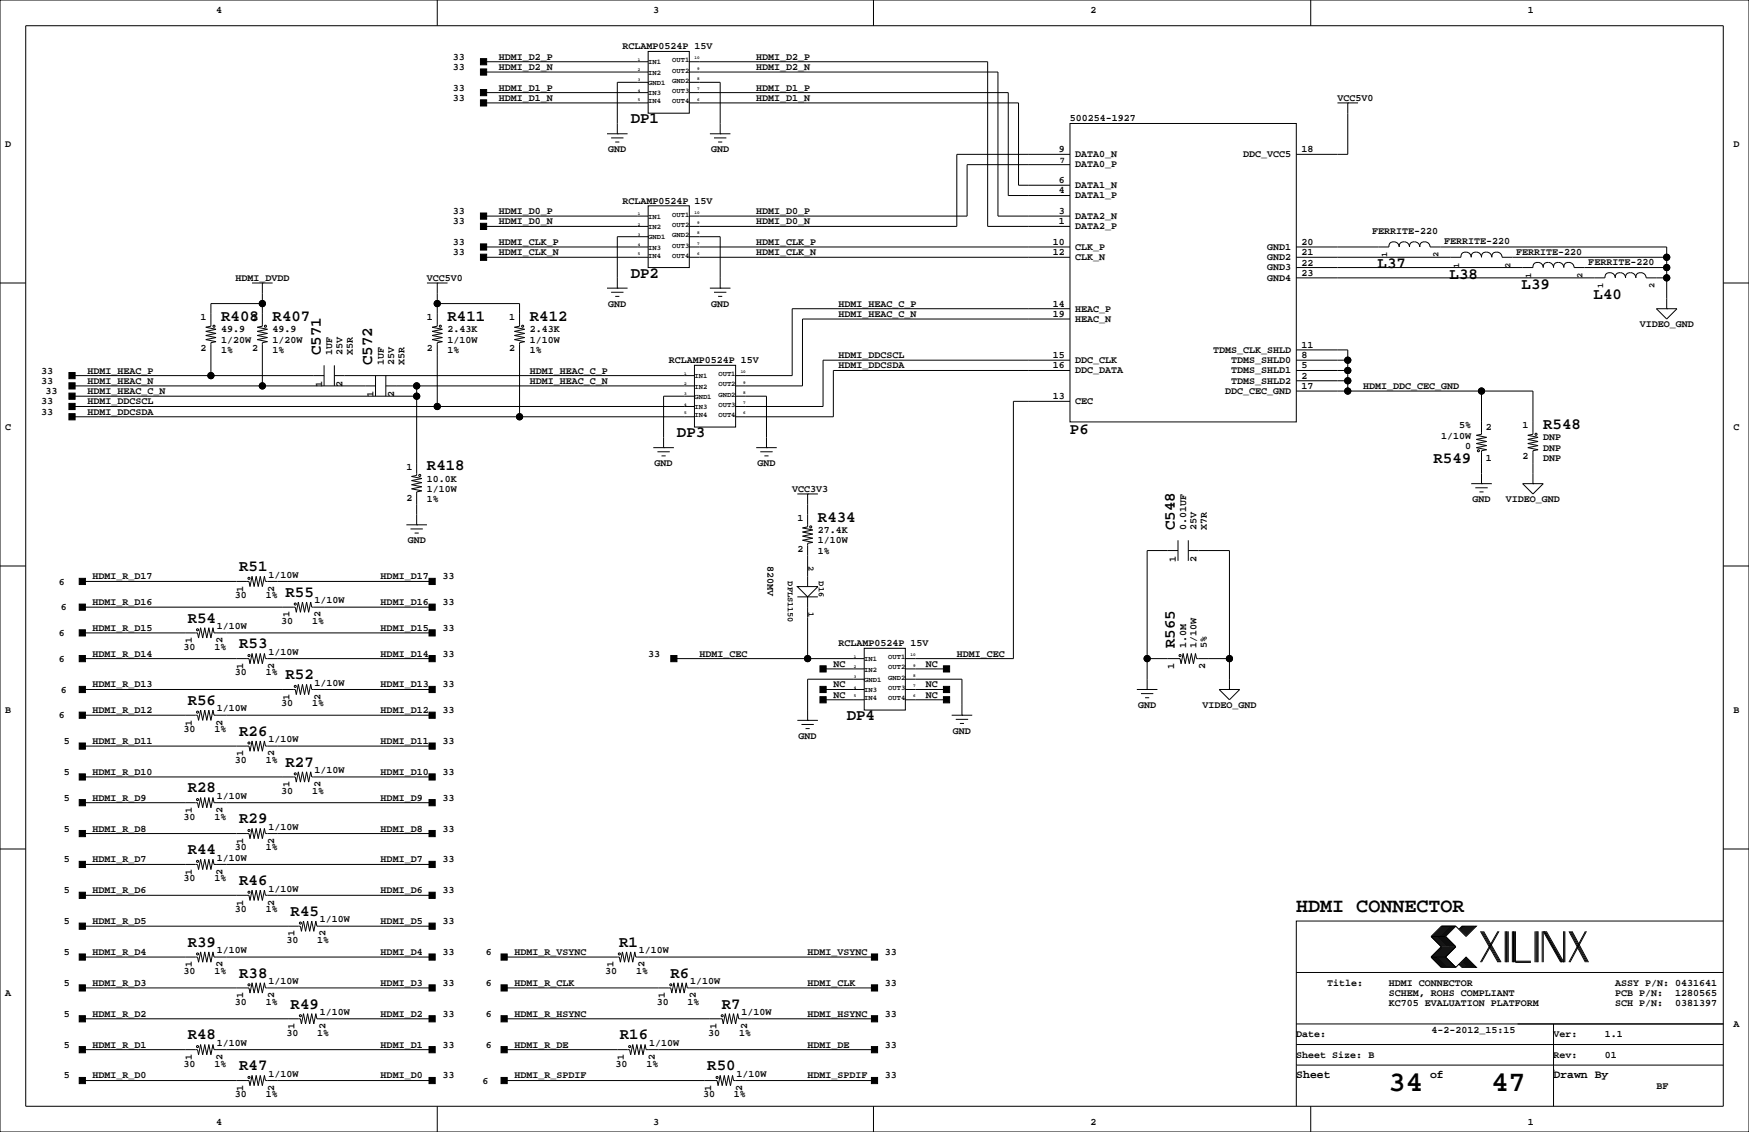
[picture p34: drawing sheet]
<svg xmlns="http://www.w3.org/2000/svg" width="432mm" height="279mm" viewBox="0 0 432 279" stroke-linecap="round" stroke-linejoin="round" font-family="sans-serif">
<defs><g id="words">
<g font-size="7.1">
<text x="342.8" y="269.3">34</text>
<text x="368.2" y="269.3">47</text>
</g>
<text font-size="4.9" x="320" y="225.1">HDMI CONNECTOR</text>
<g font-size="3.9">
<text x="155.7" y="30.4">DP1</text>
<text x="155.7" y="68.5">DP2</text>
<text x="340.1" y="66.3">L37</text>
<text x="357.9" y="68.8">L38</text>
<text x="375.7" y="71.3">L39</text>
<text x="393.4" y="73.9">L40</text>
<text x="54.6" y="79.2">R408</text>
<text x="67.3" y="79.2">R407</text>
<text x="110.5" y="79.2">R411</text>
<text x="130.8" y="79.2">R412</text>
<text x="79.2" y="87.6" transform="rotate(-90 79.2 87.6)">C571</text>
<text x="91.9" y="90.2" transform="rotate(-90 91.9 90.2)">C572</text>
<text x="167.1" y="107.9">DP3</text>
<text x="264.2" y="107.2">P6</text>
<text x="381" y="105.9">R548</text>
<text x="105.4" y="116">R418</text>
<text x="353.9" y="114.3">R549</text>
<text x="201.9" y="128.7">R434</text>
<text x="290" y="130.8" transform="rotate(-90 290 130.8)">C548</text>
<text x="59.1" y="141">R51</text>
<text x="70.5" y="147.3">R55</text>
<text x="46.4" y="153.7">R54</text>
<text x="59.1" y="160">R53</text>
<text x="290" y="160" transform="rotate(-90 290 160)">R565</text>
<text x="70.5" y="167.6">R52</text>
<text x="46.4" y="174">R56</text>
<text x="209" y="177.8">DP4</text>
<text x="59.1" y="181.6">R26</text>
<text x="70.5" y="189.2">R27</text>
<text x="46.4" y="195.6">R28</text>
<text x="59.1" y="203.2">R29</text>
<text x="46.4" y="210.8">R44</text>
<text x="59.1" y="218.4">R46</text>
<text x="71.8" y="226.1">R45</text>
<text x="46.4" y="233.7">R39</text>
<text x="152.8" y="233.7">R1</text>
<text x="59.1" y="241.3">R38</text>
<text x="165.5" y="241.3">R6</text>
<text x="71.8" y="248.9">R49</text>
<text x="178.2" y="248.9">R7</text>
<text x="46.4" y="256.5">R48</text>
<text x="153" y="256.5">R16</text>
<text x="59.1" y="264.2">R47</text>
<text x="174.6" y="264.2">R50</text>
</g>
<g font-size="2.8">
<text x="320" y="266.1">Sheet</text>
<text x="353.1" y="266.1">of</text>
<text x="383.5" y="266.1">Drawn By</text>
</g>
<g font-size="2.5">
<text x="53.3" y="3.3">4</text>
<text x="161.3" y="3.3">3</text>
<text x="269.2" y="3.3">2</text>
<text x="377.2" y="3.3">1</text>
<text x="111.8" y="17.3">33</text>
<text x="111.8" y="14.7">33</text>
<text x="123.2" y="17.3">HDMI_D2_N</text>
<text x="123.2" y="14.7">HDMI_D2_P</text>
<text x="153.7" y="12.2">RCLAMP0524P 15V</text>
<text x="186.7" y="14.7">HDMI_D2_P</text>
<text x="186.7" y="17.3">HDMI_D2_N</text>
<text x="111.8" y="22.4">33</text>
<text x="123.2" y="22.4">HDMI_D1_P</text>
<text x="186.7" y="22.4">HDMI_D1_P</text>
<text x="111.8" y="24.9">33</text>
<text x="123.2" y="24.9">HDMI_D1_N</text>
<text x="186.7" y="24.9">HDMI_D1_N</text>
<text x="264.2" y="30">500254-1927</text>
<text x="330.2" y="24.9">VCC5V0</text>
<text x="1.3" y="36.3">D</text>
<text x="150.2" y="37.6">GND</text>
<text x="175.6" y="37.6">GND</text>
<text x="261.4" y="37.6">9</text>
<text x="265.4" y="38.8">DATA0_N</text>
<text x="265.4" y="41.3">DATA0_P</text>
<text x="306.9" y="38.8">DDC_VCC5</text>
<text x="321.3" y="37.6">18</text>
<text x="428" y="36.3">D</text>
<text x="261.4" y="47.8">4</text>
<text x="261.4" y="45.2">6</text>
<text x="265.4" y="46.4">DATA1_N</text>
<text x="111.8" y="52.8">33</text>
<text x="123.2" y="52.8">HDMI_D0_P</text>
<text x="153.7" y="50.3">RCLAMP0524P 15V</text>
<text x="186.7" y="52.8">HDMI_D0_P</text>
<text x="261.4" y="52.8">3</text>
<text x="265.4" y="49">DATA1_P</text>
<text x="111.8" y="55.4">33</text>
<text x="123.2" y="55.4">HDMI_D0_N</text>
<text x="186.7" y="55.4">HDMI_D0_N</text>
<text x="261.4" y="55.4">1</text>
<text x="265.4" y="56.6">DATA2_P</text>
<text x="265.4" y="54">DATA2_N</text>
<text x="338.8" y="57.7">FERRITE-220</text>
<text x="111.8" y="63">33</text>
<text x="111.8" y="60.5">33</text>
<text x="123.2" y="63">HDMI_CLK_N</text>
<text x="123.2" y="60.5">HDMI_CLK_P</text>
<text x="186.7" y="60.5">HDMI_CLK_P</text>
<text x="186.7" y="63">HDMI_CLK_N</text>
<text x="259.9" y="60.5">10</text>
<text x="259.9" y="63">12</text>
<text x="265.4" y="61.7">CLK_P</text>
<text x="265.4" y="64.2">CLK_N</text>
<text x="312.8" y="64.2">GND2</text>
<text x="312.8" y="61.7">GND1</text>
<text x="321.3" y="63">21</text>
<text x="321.3" y="65.5">22</text>
<text x="321.3" y="60.5">20</text>
<text x="356.6" y="60.3">FERRITE-220</text>
<text x="374.4" y="62.8">FERRITE-220</text>
<text x="392.1" y="65.4">FERRITE-220</text>
<text x="58.1" y="69.3">HDMI_DVDD</text>
<text x="105.4" y="69.3">VCC5V0</text>
<text x="312.8" y="69.3">GND4</text>
<text x="312.8" y="66.7">GND3</text>
<text x="321.3" y="68.1">23</text>
<text x="150.2" y="75.7">GND</text>
<text x="175.6" y="75.7">GND</text>
<text x="207" y="75.7">HDMI_HEAC_C_P</text>
<text x="259.9" y="75.7">14</text>
<text x="265.4" y="76.9">HEAC_P</text>
<text x="49.5" y="79.1">1</text>
<text x="54.6" y="82">49.9</text>
<text x="62.2" y="79.1">1</text>
<text x="67.3" y="82">49.9</text>
<text x="105.4" y="79.1">1</text>
<text x="110.5" y="82">2.43K</text>
<text x="125.7" y="79.1">1</text>
<text x="130.8" y="82">2.43K</text>
<text x="207" y="78.2">HDMI_HEAC_C_N</text>
<text x="259.9" y="78.2">19</text>
<text x="265.4" y="79.4">HEAC_N</text>
<text x="404.8" y="80.8">VIDEO_GND</text>
<text x="49.5" y="86.7">2</text>
<text x="54.6" y="87.1">1%</text>
<text x="54.6" y="84.6">1/20W</text>
<text x="62.2" y="86.7">2</text>
<text x="67.3" y="84.6">1/20W</text>
<text x="67.3" y="87.1">1%</text>
<text x="82" y="87.6" transform="rotate(-90 82 87.6)">1UF</text>
<text x="84.6" y="87.6" transform="rotate(-90 84.6 87.6)">25V</text>
<text x="87.1" y="87.6" transform="rotate(-90 87.1 87.6)">X5R</text>
<text x="105.4" y="86.7">2</text>
<text x="110.5" y="84.6">1/10W</text>
<text x="110.5" y="87.1">1%</text>
<text x="125.7" y="86.7">2</text>
<text x="130.8" y="87.1">1%</text>
<text x="130.8" y="84.6">1/10W</text>
<text x="165.1" y="89.7">RCLAMP0524P 15V</text>
<text x="207" y="88.4">HDMI_DDCSCL</text>
<text x="259.9" y="88.4">15</text>
<text x="265.4" y="89.6">DDC_CLK</text>
<text x="299.5" y="87.1">TDMS_CLK_SHLD</text>
<text x="304" y="89.6">TDMS_SHLD0</text>
<text x="321.3" y="85.9">11</text>
<text x="321.3" y="88.4">8</text>
<text x="10.2" y="94.7">33</text>
<text x="10.2" y="92.2">33</text>
<text x="21.6" y="94.7">HDMI_HEAC_N</text>
<text x="21.6" y="92.2">HDMI_HEAC_P</text>
<text x="79.5" y="95.5" transform="rotate(-90 79.5 95.5)">1</text>
<text x="84.6" y="95.5" transform="rotate(-90 84.6 95.5)">2</text>
<text x="94.7" y="90.2" transform="rotate(-90 94.7 90.2)">1UF</text>
<text x="97.3" y="90.2" transform="rotate(-90 97.3 90.2)">25V</text>
<text x="99.8" y="90.2" transform="rotate(-90 99.8 90.2)">X5R</text>
<text x="130.8" y="94.7">HDMI_HEAC_C_N</text>
<text x="130.8" y="92.2">HDMI_HEAC_C_P</text>
<text x="207" y="90.9">HDMI_DDCSDA</text>
<text x="259.9" y="90.9">16</text>
<text x="265.4" y="92.1">DDC_DATA</text>
<text x="304" y="92.1">TDMS_SHLD1</text>
<text x="304" y="94.7">TDMS_SHLD2</text>
<text x="321.3" y="90.9">5</text>
<text x="321.3" y="93.5">2</text>
<text x="10.2" y="99.8">33</text>
<text x="11.2" y="97.3">33</text>
<text x="21.6" y="99.8">HDMI_DDCSCL</text>
<text x="21.6" y="97.3">HDMI_HEAC_C_N</text>
<text x="92.2" y="98" transform="rotate(-90 92.2 98)">1</text>
<text x="97.3" y="98" transform="rotate(-90 97.3 98)">2</text>
<text x="259.9" y="98.6">13</text>
<text x="265.4" y="99.8">CEC</text>
<text x="302.5" y="97.2">DDC_CEC_GND</text>
<text x="321.3" y="96">17</text>
<text x="336.6" y="96">HDMI_DDC_CEC_GND</text>
<text x="1.3" y="106.2">C</text>
<text x="10.2" y="102.4">33</text>
<text x="21.6" y="102.4">HDMI_DDCSDA</text>
<text x="360.3" y="105.8">5%</text>
<text x="366.8" y="106.2">2</text>
<text x="375.9" y="105.8">1</text>
<text x="428" y="106.2">C</text>
<text x="355.8" y="108.3">1/10W</text>
<text x="361.7" y="110.8">0</text>
<text x="366.8" y="113.8">1</text>
<text x="375.9" y="113.4">2</text>
<text x="381" y="113.8">DNP</text>
<text x="381" y="111.3">DNP</text>
<text x="381" y="108.7">DNP</text>
<text x="100.3" y="115.9">1</text>
<text x="105.4" y="118.9">10.0K</text>
<text x="161.6" y="115.1">GND</text>
<text x="187" y="115.1">GND</text>
<text x="100.3" y="123.5">2</text>
<text x="105.4" y="121.4">1/10W</text>
<text x="105.4" y="124">1%</text>
<text x="195.6" y="121.4">VCC3V3</text>
<text x="363.5" y="124">GND</text>
<text x="371.8" y="124">VIDEO_GND</text>
<text x="196.8" y="128.6">1</text>
<text x="201.9" y="131.6">27.4K</text>
<text x="292.9" y="130.8" transform="rotate(-90 292.9 130.8)">0.01UF</text>
<text x="295.4" y="130.8" transform="rotate(-90 295.4 130.8)">25V</text>
<text x="297.9" y="130.8" transform="rotate(-90 297.9 130.8)">X7R</text>
<text x="100.6" y="134.1">GND</text>
<text x="196.8" y="136.2">2</text>
<text x="201.9" y="134.1">1/10W</text>
<text x="201.9" y="136.7">1%</text>
<text x="22.9" y="143">HDMI_R_D17</text>
<text x="66.3" y="142.6">1/10W</text>
<text x="94" y="143">HDMI_D17</text>
<text x="109.2" y="143">33</text>
<text x="189.5" y="139.7" transform="rotate(90 189.5 139.7)">820MV</text>
<text x="290.3" y="138.6" transform="rotate(-90 290.3 138.6)">1</text>
<text x="295.4" y="138.6" transform="rotate(-90 295.4 138.6)">2</text>
<text x="14.5" y="144.3">6</text>
<text x="22.9" y="149.4">HDMI_R_D16</text>
<text x="58" y="147.7">30</text>
<text x="60" y="146" transform="rotate(-90 60 146)">1</text>
<text x="65.6" y="147.7">1%</text>
<text x="67.7" y="146" transform="rotate(-90 67.7 146)">2</text>
<text x="77.7" y="148.9">1/10W</text>
<text x="94" y="149.4">HDMI_D16</text>
<text x="109.2" y="149.4">33</text>
<text x="15" y="150.6">6</text>
<text x="22.9" y="155.7">HDMI_R_D15</text>
<text x="53.6" y="155.3">1/10W</text>
<text x="69.4" y="154">30</text>
<text x="71.5" y="152.4" transform="rotate(-90 71.5 152.4)">1</text>
<text x="77" y="154">1%</text>
<text x="79.1" y="152.4" transform="rotate(-90 79.1 152.4)">2</text>
<text x="94" y="155.7">HDMI_D15</text>
<text x="109.2" y="155.7">33</text>
<text x="14.5" y="157">6</text>
<text x="45.3" y="160.4">30</text>
<text x="47.3" y="158.8" transform="rotate(-90 47.3 158.8)">1</text>
<text x="52.9" y="160.4">1%</text>
<text x="55" y="158.8" transform="rotate(-90 55 158.8)">2</text>
<text x="66.3" y="161.6">1/10W</text>
<text x="207" y="159.5">RCLAMP0524P 15V</text>
<text x="292.9" y="160" transform="rotate(-90 292.9 160)">1.0M</text>
<text x="295.4" y="160" transform="rotate(-90 295.4 160)">1/10W</text>
<text x="297.9" y="160" transform="rotate(-90 297.9 160)">5%</text>
<text x="14.5" y="163.3">6</text>
<text x="22.9" y="162.1">HDMI_R_D14</text>
<text x="58" y="166.7">30</text>
<text x="60" y="165.1" transform="rotate(-90 60 165.1)">1</text>
<text x="65.6" y="166.7">1%</text>
<text x="67.7" y="165.1" transform="rotate(-90 67.7 165.1)">2</text>
<text x="94" y="162.1">HDMI_D14</text>
<text x="109.2" y="162.1">33</text>
<text x="160" y="162.1">33</text>
<text x="172.7" y="162.1">HDMI_CEC</text>
<text x="205.7" y="164.6">NC</text>
<text x="228.6" y="164.6">NC</text>
<text x="236.2" y="162.1">HDMI_CEC</text>
<text x="289.9" y="165.1" transform="rotate(-90 289.9 165.1)">1</text>
<text x="297.5" y="165.1" transform="rotate(-90 297.5 165.1)">2</text>
<text x="15" y="170.9">6</text>
<text x="22.9" y="169.7">HDMI_R_D13</text>
<text x="71.5" y="172.7" transform="rotate(-90 71.5 172.7)">1</text>
<text x="77.7" y="169.3">1/10W</text>
<text x="79.1" y="172.7" transform="rotate(-90 79.1 172.7)">2</text>
<text x="94" y="169.7">HDMI_D13</text>
<text x="109.2" y="169.7">33</text>
<text x="205.7" y="172.2">NC</text>
<text x="205.7" y="169.7">NC</text>
<text x="228.6" y="169.7">NC</text>
<text x="228.6" y="172.2">NC</text>
<text x="1.3" y="176">B</text>
<text x="14.5" y="177.3">6</text>
<text x="22.9" y="176">HDMI_R_D12</text>
<text x="47.3" y="179.1" transform="rotate(-90 47.3 179.1)">1</text>
<text x="53.6" y="175.6">1/10W</text>
<text x="55" y="179.1" transform="rotate(-90 55 179.1)">2</text>
<text x="69.4" y="174.3">30</text>
<text x="77" y="174.3">1%</text>
<text x="94" y="176">HDMI_D12</text>
<text x="109.2" y="176">33</text>
<text x="281" y="174.8">GND</text>
<text x="296.9" y="174.8">VIDEO_GND</text>
<text x="428" y="176">B</text>
<text x="15.8" y="183.6">5</text>
<text x="22.9" y="183.6">HDMI_R_D11</text>
<text x="45.3" y="180.7">30</text>
<text x="52.9" y="180.7">1%</text>
<text x="66.3" y="183.2">1/10W</text>
<text x="94" y="183.6">HDMI_D11</text>
<text x="109.2" y="183.6">33</text>
<text x="197.2" y="182.4">GND</text>
<text x="235.3" y="181.1">GND</text>
<text x="15.8" y="191.3">5</text>
<text x="22.9" y="191.3">HDMI_R_D10</text>
<text x="58" y="188.3">30</text>
<text x="60" y="186.7" transform="rotate(-90 60 186.7)">1</text>
<text x="65.6" y="188.3">1%</text>
<text x="67.7" y="186.7" transform="rotate(-90 67.7 186.7)">2</text>
<text x="77.7" y="190.8">1/10W</text>
<text x="94" y="191.3">HDMI_D10</text>
<text x="109.2" y="191.3">33</text>
<text x="15.8" y="197.6">5</text>
<text x="22.9" y="197.6">HDMI_R_D9</text>
<text x="53.6" y="197.2">1/10W</text>
<text x="69.4" y="195.9">30</text>
<text x="71.5" y="194.3" transform="rotate(-90 71.5 194.3)">1</text>
<text x="77" y="195.9">1%</text>
<text x="79.1" y="194.3" transform="rotate(-90 79.1 194.3)">2</text>
<text x="94" y="197.6">HDMI_D9</text>
<text x="109.2" y="197.6">33</text>
<text x="45.3" y="202.3">30</text>
<text x="47.3" y="200.7" transform="rotate(-90 47.3 200.7)">1</text>
<text x="52.9" y="202.3">1%</text>
<text x="55" y="200.7" transform="rotate(-90 55 200.7)">2</text>
<text x="15.8" y="205.2">5</text>
<text x="22.9" y="205.2">HDMI_R_D8</text>
<text x="58" y="209.9">30</text>
<text x="60" y="208.3" transform="rotate(-90 60 208.3)">1</text>
<text x="65.6" y="209.9">1%</text>
<text x="66.3" y="204.8">1/10W</text>
<text x="67.7" y="208.3" transform="rotate(-90 67.7 208.3)">2</text>
<text x="94" y="205.2">HDMI_D8</text>
<text x="109.2" y="205.2">33</text>
<text x="15.8" y="212.9">5</text>
<text x="22.9" y="212.9">HDMI_R_D7</text>
<text x="47.3" y="215.9" transform="rotate(-90 47.3 215.9)">1</text>
<text x="53.6" y="212.4">1/10W</text>
<text x="55" y="215.9" transform="rotate(-90 55 215.9)">2</text>
<text x="94" y="212.9">HDMI_D7</text>
<text x="109.2" y="212.9">33</text>
<text x="15.8" y="220.5">5</text>
<text x="22.9" y="220.5">HDMI_R_D6</text>
<text x="45.3" y="217.5">30</text>
<text x="52.9" y="217.5">1%</text>
<text x="66.3" y="220.1">1/10W</text>
<text x="94" y="220.5">HDMI_D6</text>
<text x="109.2" y="220.5">33</text>
<text x="58" y="225.1">30</text>
<text x="60" y="223.5" transform="rotate(-90 60 223.5)">1</text>
<text x="65.6" y="225.1">1%</text>
<text x="67.7" y="223.5" transform="rotate(-90 67.7 223.5)">2</text>
<text x="79" y="227.7">1/10W</text>
<text x="15.8" y="228.1">5</text>
<text x="22.9" y="228.1">HDMI_R_D5</text>
<text x="70.7" y="232.8">30</text>
<text x="72.7" y="231.1" transform="rotate(-90 72.7 231.1)">1</text>
<text x="78.3" y="232.8">1%</text>
<text x="80.4" y="231.1" transform="rotate(-90 80.4 231.1)">2</text>
<text x="94" y="228.1">HDMI_D5</text>
<text x="109.2" y="228.1">33</text>
<text x="15.8" y="235.7">5</text>
<text x="22.9" y="235.7">HDMI_R_D4</text>
<text x="47.3" y="238.8" transform="rotate(-90 47.3 238.8)">1</text>
<text x="53.6" y="235.3">1/10W</text>
<text x="55" y="238.8" transform="rotate(-90 55 238.8)">2</text>
<text x="94" y="235.7">HDMI_D4</text>
<text x="109.2" y="235.7">33</text>
<text x="119.9" y="235.7">6</text>
<text x="127" y="235.7">HDMI_R_VSYNC</text>
<text x="151.5" y="238.8" transform="rotate(-90 151.5 238.8)">1</text>
<text x="157.7" y="235.3">1/10W</text>
<text x="159.1" y="238.8" transform="rotate(-90 159.1 238.8)">2</text>
<text x="199.4" y="235.7">HDMI_VSYNC</text>
<text x="218.4" y="235.7">33</text>
<text x="1.3" y="245.9">A</text>
<text x="15.8" y="243.3">5</text>
<text x="22.9" y="243.3">HDMI_R_D3</text>
<text x="45.3" y="240.4">30</text>
<text x="52.9" y="240.4">1%</text>
<text x="66.3" y="242.9">1/10W</text>
<text x="94" y="243.3">HDMI_D3</text>
<text x="109.2" y="243.3">33</text>
<text x="119.9" y="243.3">6</text>
<text x="127" y="243.3">HDMI_R_CLK</text>
<text x="149.4" y="240.4">30</text>
<text x="157.1" y="240.4">1%</text>
<text x="170.4" y="242.9">1/10W</text>
<text x="199.4" y="243.3">HDMI_CLK</text>
<text x="218.4" y="243.3">33</text>
<text x="327.7" y="243.3">Title:</text>
<text x="342.9" y="245.9">SCHEM, ROHS COMPLIANT</text>
<text x="342.9" y="243.3">HDMI CONNECTOR</text>
<text x="398.8" y="243.3">ASSY P/N: 0431641</text>
<text x="398.8" y="245.9">PCB P/N:</text>
<text x="413.6" y="245.9">1280565</text>
<text x="15.8" y="251">5</text>
<text x="22.9" y="251">HDMI_R_D2</text>
<text x="58" y="248">30</text>
<text x="60" y="246.4" transform="rotate(-90 60 246.4)">1</text>
<text x="65.6" y="248">1%</text>
<text x="67.7" y="246.4" transform="rotate(-90 67.7 246.4)">2</text>
<text x="79" y="250.5">1/10W</text>
<text x="94" y="251">HDMI_D2</text>
<text x="109.2" y="251">33</text>
<text x="119.9" y="251">6</text>
<text x="127" y="251">HDMI_R_HSYNC</text>
<text x="162.1" y="248">30</text>
<text x="164.2" y="246.4" transform="rotate(-90 164.2 246.4)">1</text>
<text x="169.8" y="248">1%</text>
<text x="171.8" y="246.4" transform="rotate(-90 171.8 246.4)">2</text>
<text x="183.1" y="250.5">1/10W</text>
<text x="199.4" y="251">HDMI_HSYNC</text>
<text x="218.4" y="251">33</text>
<text x="342.9" y="248.4">KC705 EVALUATION PLATFORM</text>
<text x="398.8" y="248.4">SCH P/N:</text>
<text x="413.6" y="248.4">0381397</text>
<text x="70.7" y="255.6">30</text>
<text x="72.7" y="254" transform="rotate(-90 72.7 254)">1</text>
<text x="78.3" y="255.6">1%</text>
<text x="80.4" y="254" transform="rotate(-90 80.4 254)">2</text>
<text x="174.8" y="255.6">30</text>
<text x="176.9" y="254" transform="rotate(-90 176.9 254)">1</text>
<text x="182.5" y="255.6">1%</text>
<text x="184.5" y="254" transform="rotate(-90 184.5 254)">2</text>
<text x="320" y="256">Date:</text>
<text x="353.4" y="255">4-2-2012_15:15</text>
<text x="383.5" y="256">Ver:</text>
<text x="396.2" y="256">1.1</text>
<text x="428" y="253.5">A</text>
<text x="15.8" y="258.6">5</text>
<text x="22.9" y="258.6">HDMI_R_D1</text>
<text x="45.3" y="263.2">30</text>
<text x="47.3" y="261.6" transform="rotate(-90 47.3 261.6)">1</text>
<text x="52.9" y="263.2">1%</text>
<text x="53.6" y="258.2">1/10W</text>
<text x="55" y="261.6" transform="rotate(-90 55 261.6)">2</text>
<text x="94" y="258.6">HDMI_D1</text>
<text x="109.2" y="258.6">33</text>
<text x="119.9" y="258.6">6</text>
<text x="127" y="258.6">HDMI_R_DE</text>
<text x="152" y="263.2">30</text>
<text x="154" y="261.6" transform="rotate(-90 154 261.6)">1</text>
<text x="159.6" y="263.2">1%</text>
<text x="160.2" y="258.2">1/10W</text>
<text x="161.6" y="261.6" transform="rotate(-90 161.6 261.6)">2</text>
<text x="199.4" y="258.6">HDMI_DE</text>
<text x="218.4" y="258.6">33</text>
<text x="320" y="261.1">Sheet Size: B</text>
<text x="383.5" y="261.1">Rev:</text>
<text x="396.2" y="261.1">01</text>
<text x="15.8" y="266.2">5</text>
<text x="22.9" y="266.2">HDMI_R_D0</text>
<text x="60" y="269.2" transform="rotate(-90 60 269.2)">1</text>
<text x="66.3" y="265.8">1/10W</text>
<text x="67.7" y="269.2" transform="rotate(-90 67.7 269.2)">2</text>
<text x="94" y="266.2">HDMI_D0</text>
<text x="109.2" y="266.2">33</text>
<text x="119.1" y="267.5">6</text>
<text x="127" y="266.2">HDMI_R_SPDIF</text>
<text x="175.6" y="269.2" transform="rotate(-90 175.6 269.2)">1</text>
<text x="181.8" y="265.8">1/10W</text>
<text x="183.2" y="269.2" transform="rotate(-90 183.2 269.2)">2</text>
<text x="199.4" y="266.2">HDMI_SPDIF</text>
<text x="218.4" y="266.2">33</text>
<text x="408.9" y="268.7">BF</text>
<text x="58" y="270.9">30</text>
<text x="65.6" y="270.9">1%</text>
<text x="173.6" y="270.9">30</text>
<text x="181.2" y="270.9">1%</text>
<text x="53.3" y="277.6">4</text>
<text x="161.3" y="277.6">3</text>
<text x="269.2" y="277.6">2</text>
<text x="377.2" y="277.6">1</text>
</g>
<g font-size="2.1">
<text x="261.6" y="40.2">7</text>
<text x="342.5" y="63.5" transform="rotate(-90 342.5 63.5)">1</text>
<text x="355.2" y="63.5" transform="rotate(-90 355.2 63.5)">2</text>
<text x="360.2" y="66" transform="rotate(-90 360.2 66)">1</text>
<text x="372.9" y="66" transform="rotate(-90 372.9 66)">2</text>
<text x="378" y="68.6" transform="rotate(-90 378 68.6)">1</text>
<text x="390.7" y="68.6" transform="rotate(-90 390.7 68.6)">2</text>
<text x="395.8" y="71.1" transform="rotate(-90 395.8 71.1)">1</text>
<text x="408.5" y="71.1" transform="rotate(-90 408.5 71.1)">2</text>
<text x="194.5" y="143.5" transform="rotate(90 194.5 143.5)">DFLS1150</text>
<text x="199.6" y="139.7" transform="rotate(90 199.6 139.7)">2</text>
<text x="202.1" y="143.5" transform="rotate(90 202.1 143.5)">D16</text>
<text x="199.6" y="151.1" transform="rotate(90 199.6 151.1)">1</text>
</g>
<g font-size="1.8">
<text x="160" y="15.9">IN1</text>
<text x="165.9" y="17.9">OUT2</text>
<text x="165.9" y="15.4">OUT1</text>
<text x="160" y="18.4">IN2</text>
<text x="160" y="21">GND1</text>
<text x="160" y="23.5">IN3</text>
<text x="165.9" y="23">OUT3</text>
<text x="165.9" y="20.5">GND2</text>
<text x="160" y="25.5">IN4</text>
<text x="165.9" y="25.5">OUT4</text>
<text x="160" y="54">IN1</text>
<text x="165.9" y="53.5">OUT1</text>
<text x="160" y="56.5">IN2</text>
<text x="160" y="59.1">GND1</text>
<text x="165.9" y="58.6">GND2</text>
<text x="165.9" y="56">OUT2</text>
<text x="160" y="61.6">IN3</text>
<text x="160" y="63.6">IN4</text>
<text x="165.9" y="63.6">OUT4</text>
<text x="165.9" y="61.1">OUT3</text>
<text x="171.4" y="93.4">IN1</text>
<text x="171.4" y="95.9">IN2</text>
<text x="177.4" y="95.4">OUT2</text>
<text x="177.4" y="92.8">OUT1</text>
<text x="171.4" y="98.4">GND1</text>
<text x="171.4" y="101">IN3</text>
<text x="177.4" y="100.5">OUT3</text>
<text x="177.4" y="97.9">GND2</text>
<text x="171.4" y="103">IN4</text>
<text x="177.4" y="103">OUT4</text>
<text x="213.4" y="163.2">IN1</text>
<text x="213.4" y="165.8">IN2</text>
<text x="219.3" y="167.8">GND2</text>
<text x="219.3" y="165.2">OUT2</text>
<text x="219.3" y="162.7">OUT1</text>
<text x="213.4" y="168.3">GND1</text>
<text x="213.4" y="170.8">IN3</text>
<text x="213.4" y="172.9">IN4</text>
<text x="219.3" y="172.9">OUT4</text>
<text x="219.3" y="170.3">OUT3</text>
</g>
<g font-size="1.1">
<text x="157.5" y="15">1</text>
<text x="157.5" y="17.6">2</text>
<text x="171.4" y="14.7">10</text>
<text x="172.1" y="17.2">9</text>
<text x="157.5" y="20.1">3</text>
<text x="157.5" y="22.6">4</text>
<text x="172.1" y="22.3">7</text>
<text x="172.1" y="19.7">8</text>
<text x="157.5" y="24.8">5</text>
<text x="172.1" y="24.8">6</text>
<text x="157.5" y="53.1">1</text>
<text x="171.4" y="52.8">10</text>
<text x="157.5" y="58.2">3</text>
<text x="157.5" y="55.7">2</text>
<text x="172.1" y="55.3">9</text>
<text x="172.1" y="57.8">8</text>
<text x="157.5" y="62.9">5</text>
<text x="157.5" y="60.7">4</text>
<text x="172.1" y="60.4">7</text>
<text x="172.1" y="62.9">6</text>
<text x="168.9" y="92.5">1</text>
<text x="168.9" y="95">2</text>
<text x="182.9" y="92.1">10</text>
<text x="183.5" y="94.7">9</text>
<text x="168.9" y="97.6">3</text>
<text x="168.9" y="100.1">4</text>
<text x="183.5" y="99.8">7</text>
<text x="183.5" y="97.2">8</text>
<text x="168.9" y="102.3">5</text>
<text x="183.5" y="102.3">6</text>
<text x="224.8" y="162">10</text>
<text x="210.8" y="167.4">3</text>
<text x="210.8" y="164.9">2</text>
<text x="210.8" y="162.3">1</text>
<text x="225.4" y="164.5">9</text>
<text x="225.4" y="167.1">8</text>
<text x="210.8" y="172.1">5</text>
<text x="210.8" y="170">4</text>
<text x="225.4" y="169.6">7</text>
<text x="225.4" y="172.1">6</text>
</g>
</g></defs>
<g fill="none" stroke="#000" stroke-width=".25">
<path d="M0 0h431.8v279.4h-431.8zM6.3 6.4h419.1v266.6h-419.1zM107.9 0v6.4M119.4 15.2h40.6M119.4 17.8h40.6M160 12.7h10.2v15.2h-10.2zM170.2 17.8h76.2v35.5h17.8M170.2 15.2h73.6v40.7h20.4M215.6 0v6.4M323.6 0v6.4M119.4 22.9h40.6M119.4 25.4h40.6"/>
<path d="M149.9 33h5M150.9 34h3M151.9 35.1h1M152.4 33h.1M160 20.3h-7.6v12.7M170.2 22.9h78.7v25.4h15.3M170.2 25.4h81.3v20.3h12.7M170.2 20.3h7.6v12.7M175.3 33h5M176.3 34h3M177.3 35.1h1M177.8 33h.1"/>
<path d="M264.2 30.5h55.8v73.6h-55.8zM264.2 38.1h-28v17.8h-66M330.2 25.4h5.1M332.7 25.4h.1M332.7 25.4v12.7h-12.7M119.4 53.3h40.6M119.4 55.9h40.6M160 50.8h10.2v15.2h-10.2zM160 58.4h-7.6v12.7M170.2 58.4h7.6v12.7M264.2 40.6h-25.4v12.7h-68.6M344.2 59.7a1.02 1.02 0 0 0-1.3 1.3h-22.9"/>
<path d="M344.2 59.7a1.27 1.27 0 0 1 1.2 1.3 1.05 1.05 0 0 1 1.3-1.3M346.7 59.7a1.27 1.27 0 0 1 1.3 1.3 1.05 1.05 0 0 1 1.2-1.3M349.2 59.7a1.27 1.27 0 0 1 1.3 1.3M351.8 59.7a1.02 1.02 0 0 0-1.2 1.3M351.8 59.7a1.27 1.27 0 0 1 1.3 1.3h58.4v15.2M0 69.8h6.3M62.2 69.8h5.1M64.8 69.8h.1M64.8 74.9h-12.7v5.6l-1.3 .3 2.5 .5-2.5 .5 2.5 .5-2.5 .5 2.5 .5-2.5 .5 2.5 .5-1.2 .3v8.1M64.8 69.8v10.7l-1.3 .3 2.5 .5-2.5 .5 2.5 .5-2.5 .5 2.5 .5-2.5 .5 2.5 .5-1.2 .3v10.6M105.4 69.8h5.1M107.9 69.8h.1"/>
<path d="M107.9 69.8v10.7l-1.2 .3 2.5 .5-2.5 .5 2.5 .5-2.5 .5 2.5 .5-2.5 .5 2.5 .5-1.3 .3v15.7M107.9 74.9h20.4v5.6l-1.3 .3 2.5 .5-2.5 .5 2.5 .5-2.5 .5 2.5 .5-2.5 .5 2.5 .5-1.2 .3v18.3M119.4 61h40.6M119.4 63.5h40.6M149.9 71.1h5M150.9 72.1h3M151.9 73.2h1M152.4 71.1h.1M170.2 61h94M170.2 63.5h94M175.3 71.1h5M176.3 72.1h3"/>
<path d="M177.3 73.2h1M177.8 71.1h.1M264.2 76.2h-68.6v16.5h-14M264.2 78.7h-66.1v16.5h-16.5M320 68.6h76.3a1.26 1.26 0 0 1 1.2-1.4 1.26 1.26 0 0 1 1.3 1.4M361.9 62.3a1.02 1.02 0 0 0-1.2 1.2h-40.7M361.9 62.2a1.27 1.27 0 0 1 1.3 1.3 1.05 1.05 0 0 1 1.3-1.2M364.5 62.2a1.27 1.27 0 0 1 1.3 1.3M367 62.3a1.02 1.02 0 0 0-1.2 1.2M367 62.2a1.27 1.27 0 0 1 1.3 1.3M369.6 62.3a1.02 1.02 0 0 0-1.3 1.2M369.6 62.2a1.27 1.27 0 0 1 1.2 1.3h40.7"/>
<path d="M379.7 64.8a1.02 1.02 0 0 0-1.2 1.2h-58.5M379.7 64.8a1.27 1.27 0 0 1 1.3 1.2 1.05 1.05 0 0 1 1.3-1.2M382.3 64.8a1.27 1.27 0 0 1 1.2 1.2M384.8 64.8a1.02 1.02 0 0 0-1.2 1.2M384.8 64.8a1.27 1.27 0 0 1 1.3 1.2M387.3 64.8a1.02 1.02 0 0 0-1.2 1.2M387.3 64.8a1.27 1.27 0 0 1 1.3 1.2h22.9M400 67.3a1.02 1.02 0 0 0-1.2 1.3M400 67.3a1.27 1.27 0 0 1 1.3 1.3M401.4 68.6a1.26 1.26 0 0 1 1.2-1.4 1.26 1.26 0 0 1 1.3 1.4M403.9 68.6a1.26 1.26 0 0 1 1.2-1.4 1.26 1.26 0 0 1 1.3 1.4h5.1M408.9 76.2h5.1l-2.5 2.5z"/>
<path d="M411.5 76.2h.1M425.4 69.8h6.4M17.8 97.8h85.1M17.8 95.2h74.9M17.8 92.7h62.2M80 90.2v5M82.5 92.7h88.9M82.5 90.2v5M92.7 92.7v5.1M95.2 95.2h76.2M95.2 92.7v5.1M102.9 95.2v22.1l-1.3 .3 2.5 .5-2.5 .5 2.5 .5-2.5 .5 2.5 .5-2.5 .6 2.5 .5-1.2 .2v8.1"/>
<path d="M171.4 90.2h10.2v15.2h-10.2zM171.4 97.8h-7.6v12.7M181.6 97.8h7.6v12.7M264.2 99.1h-14v63.5h-26.7M264.2 88.9h-61v11.4h-21.6M264.2 91.4h-58.5v11.5h-24.1M320 96.5h58.5v10.7l-1.3 .2 2.5 .5-2.5 .6 2.5 .5-2.5 .5 2.5 .5-2.5 .5 2.5 .5-1.2 .3v8.1M320 86.4h12.7v10.1M320 88.9h12.7M320 91.4h12.7M320 94h12.7M365.8 96.5v10.7l-1.3 .2 2.5 .5-2.5 .6 2.5 .5-2.5 .5 2.5 .5-2.5 .5 2.5 .5-1.2 .3v8.1"/>
<path d="M17.8 100.3h153.6M17.8 102.9h153.6M161.3 110.5h5.1M162.3 111.5h3.1M163.3 112.5h1M163.8 110.5h.1M186.7 110.5h5.1M187.7 111.5h3.1M188.7 112.5h1M189.2 110.5h.1M363.2 119.4h5.1M365.8 119.4h.1"/>
<path d="M375.9 119.4h5.1l-2.5 2.5zM378.5 119.4h.1M0 139.7h6.3M100.3 129.5h5.1M101.3 130.6h3.1M102.4 131.6h1M102.9 129.5h.1M196.8 121.9h5.1M199.4 121.9h.1M199.4 121.9v8.1l-1.3 .3 2.6 .5-2.6 .5 2.6 .5-2.6 .5 2.6 .5-2.6 .5 2.6 .6-1.3 .2v10.7M290.8 135.9h-7.6v34.3M290.8 133.3v5.1"/>
<path d="M293.4 135.9h10.1v34.3M293.4 133.3v5.1M364.2 120.4h3.1M365.3 121.4h1M425.4 139.7h6.4M20.3 143.5h41.2l.2 1.3 .5-2.6 .5 2.6 .5-2.6 .6 2.6 .5-2.6 .5 2.6 .5-2.6 .2 1.3h41.2M20.3 149.9h52.6l.3 1.2 .5-2.5 .5 2.5 .5-2.5 .5 2.5 .5-2.5 .5 2.5 .5-2.5 .3 1.3h29.7M20.3 156.2h28.5l.2 1.3 .5-2.6 .5 2.6 .5-2.6 .6 2.6 .5-2.6 .5 2.6 .5-2.6 .2 1.3h53.9M196.8 144.8h5.1l-2.5 2.5zM196.8 147.3h5.1M199.4 147.3v15.3M20.3 170.2h52.6l.3 1.2 .5-2.5 .5 2.5 .5-2.5 .5 2.5 .5-2.5 .5 2.5 .5-2.5 .3 1.3h29.7"/>
<path d="M20.3 162.6h41.2l.2 1.2 .5-2.5 .5 2.5 .5-2.5 .6 2.5 .5-2.5 .5 2.5 .5-2.5 .2 1.3h41.2M20.3 176.5h28.5l.2 1.3 .5-2.5 .5 2.5 .5-2.5 .6 2.5 .5-2.5 .5 2.5 .5-2.5 .2 1.2h53.9M166.4 162.6h47M196.8 177.8h5.1M197.9 178.8h3M198.9 179.8h1M199.4 177.8h.1M203.2 170.2h10.2M203.2 172.7h10.2M203.2 165.1h10.2M213.4 160h10.1v15.3h-10.1zM213.4 167.6h-14v10.2"/>
<path d="M223.5 170.2h10.2M223.5 172.7h10.2M223.5 167.6h14v8.9M223.5 165.1h10.2M234.9 176.5h5.1M236 177.5h3M237 178.6h1M237.5 176.5h.1M280.7 170.2h5.1M281.7 171.2h3M282.7 172.2h1M283.2 170.2h.1"/>
<path d="M283.2 162.6h8.1l.3 1.2 .5-2.5 .5 2.5 .5-2.5 .5 2.5 .5-2.5 .5 2.5 .5-2.5 .3 1.3h8.1M301 170.2h5.1l-2.6 2.5zM303.5 170.2h.1M20.3 184.1h41.2l.2 1.3 .5-2.5 .5 2.5 .5-2.5 .6 2.5 .5-2.5 .5 2.5 .5-2.5 .2 1.2h41.2M20.3 191.8h52.6l.3 1.2 .5-2.5 .5 2.5 .5-2.5 .5 2.5 .5-2.5 .5 2.5 .5-2.5 .3 1.3h29.7M20.3 198.1h28.5l.2 1.3 .5-2.6 .5 2.6 .5-2.6 .6 2.6 .5-2.6 .5 2.6 .5-2.6 .2 1.3h53.9M0 209.5h6.3M20.3 205.7h41.2l.2 1.3 .5-2.5 .5 2.5 .5-2.5 .6 2.5 .5-2.5 .5 2.5 .5-2.5 .2 1.2h41.2M20.3 213.4h28.5l.2 1.2 .5-2.5 .5 2.5 .5-2.5 .6 2.5 .5-2.5 .5 2.5 .5-2.5 .2 1.3h53.9M425.4 209.5h6.4M20.3 236.2h28.5l.2 1.3 .5-2.6 .5 2.6 .5-2.6 .6 2.6 .5-2.6 .5 2.6 .5-2.6 .2 1.3h53.9M20.3 228.6h53.9l.2 1.3 .5-2.6 .5 2.6 .5-2.6 .6 2.6 .5-2.6 .5 2.6 .5-2.6 .2 1.3h28.5"/>
<path d="M20.3 221h41.2l.2 1.2 .5-2.5 .5 2.5 .5-2.5 .6 2.5 .5-2.5 .5 2.5 .5-2.5 .2 1.3h41.2M124.5 236.2h28.4l.3 1.3 .5-2.6 .5 2.6 .5-2.6 .5 2.6 .5-2.6 .5 2.6 .5-2.6 .3 1.3h58.9M353.3 236.2l2.6 2.6h3.5M353.3 231.1l2.6 2.6-2.6 2.5M353.3 236.2h3.6M353.3 231.1h3.6M356.1 228.6l-2.5 2.5 2.5 2.6-2.5 2.5 2.5 2.6M356.4 228.6l-2.6 2.5 2.6 2.6-2.6 2.5 2.6 2.6M356.6 228.6l-2.5 2.5 2.5 2.6-2.5 2.5 2.5 2.6M356.9 228.6l-2.6 2.5 2.6 2.6-2.6 2.5 2.6 2.6M356.9 231.1l2.5 2.6-2.5 2.5M356.9 236.2l2.5 2.6"/>
<path d="M357.1 228.6l-2.5 2.5 2.5 2.6-2.5 2.5 2.5 2.6M357.4 228.6l-2.6 2.5 2.6 2.6-2.6 2.5 2.6 2.6M357.6 228.6l-2.5 2.5 2.5 2.6-2.5 2.5 2.5 2.6M357.9 228.6l-2.6 2.5 2.6 2.6-2.6 2.5 2.6 2.6M358.1 228.6l-2.5 2.5 2.5 2.6-2.5 2.5 2.5 2.6M358.4 228.6l-2.5 2.5 2.5 2.6-2.5 2.5 2.5 2.6M358.6 228.6l-2.5 2.5 2.5 2.6-2.5 2.5 2.5 2.6M358.9 228.6l-2.5 2.5 2.5 2.6-2.5 2.5 2.5 2.6M359.2 228.6l-2.6 2.5 2.6 2.6-2.6 2.5 2.6 2.6M359.4 228.6l2.5 2.5 2.6-2.5h-3.6l-.7 .8M359.4 228.6h-3.5l-2.6 2.5M359.4 228.6l-2.5 2.5"/>
<path d="M360.2 238l.7 .8h3.6l-2.6-2.6-2.5 2.6M360.4 237.7l1 1.1M360.4 238l.8 .8M360.7 237.5l1.2 1.3M360.7 237.7l1 1.1M360.9 237.2l1.6 1.6M360.9 237.5l1.3 1.3M361.2 237l1.8 1.8M361.2 237.2l1.5 1.6M361.2 228.6l-.8 .8M361.4 236.7l2.1 2.1M361.4 237l1.8 1.8"/>
<path d="M361.4 228.6l-1 1M361.7 236.5l2.3 2.3M361.7 236.7l2 2.1M361.7 228.6l-1 1M361.9 236.5l2.3 2.3M361.9 228.6l-1.2 1.3M362.2 228.6l-1.3 1.3M362.5 228.6l-1.6 1.5M362.7 228.6l-1.5 1.5M363 228.6l-1.8 1.8M363.2 228.6l-1.8 1.8M363.5 228.6l-2.1 2"/>
<path d="M363.7 228.6l-2 2M364 228.6l-2.3 2.3M364.2 228.6l-2.3 2.3M365.5 229.9l4.3 7.6M365.8 229.9l4.3 7.6M366 229.9l4.3 7.6M366.3 229.9l4.3 7.6M369.8 229.9l-4.3 7.6M370.1 229.9l-4.3 7.6M371.6 229.9v7.6M371.9 229.9v7.6M372.1 229.9v7.6"/>
<path d="M372.4 229.9v7.6M373.4 229.9v7.6M373.6 229.9v7.6M373.9 229.9v7.6M374.1 229.9v7.6h3.9M374.1 237.2h3.9M379 229.9v7.6M379.2 229.9v7.6M379.5 229.9v7.6M379.7 229.9v7.6M380.7 229.9v7.6M381 237.5v-7.6l4.3 7.6"/>
<path d="M381.3 229.9l4.3 7.6M381.5 229.9l4.3 7.6M381.8 229.9l4.3 7.6v-7.6M386.3 229.9v7.6M387.3 229.9l4.1 7.6M387.6 229.9l4.1 7.6M387.9 229.9l4 7.6M388.1 229.9l4.1 7.6M391.4 229.9l-4.1 7.6M391.7 229.9l-4.1 7.6M425.4 227.3h-105.4v35.6M20.3 243.8h41.2l.2 1.3 .5-2.5 .5 2.5 .5-2.5 .6 2.5 .5-2.5 .5 2.5 .5-2.5 .2 1.2h41.2"/>
<path d="M20.3 251.5h53.9l.2 1.2 .5-2.5 .5 2.5 .5-2.5 .6 2.5 .5-2.5 .5 2.5 .5-2.5 .2 1.3h28.5M20.3 259.1h28.5l.2 1.2 .5-2.5 .5 2.5 .5-2.5 .6 2.5 .5-2.5 .5 2.5 .5-2.5 .2 1.3h53.9M124.5 243.8h41.1l.3 1.3 .5-2.5 .5 2.5 .5-2.5 .5 2.5 .5-2.5 .5 2.5 .5-2.5 .3 1.2h46.2M124.5 251.5h53.8l.3 1.2 .5-2.5 .5 2.5 .5-2.5 .5 2.5 .5-2.5 .5 2.5 .5-2.5 .3 1.3h33.5M124.5 259.1h30.9l.3 1.2 .5-2.5 .5 2.5 .5-2.5 .5 2.5 .5-2.5 .5 2.5 .6-2.5 .2 1.3h56.4M320 257.8h105.4M320 252.7h105.4M320 240h105.4M383.5 252.7v20.3M20.3 266.7h41.2l.2 1.3 .5-2.6 .5 2.6 .5-2.6 .6 2.6 .5-2.6 .5 2.6 .5-2.6 .2 1.3h41.2M107.9 273v6.4M124.5 266.7h52.5l.3 1.3 .5-2.6 .5 2.6 .5-2.6 .5 2.6 .5-2.6 .5 2.6 .5-2.6 .3 1.3h34.8"/>
<path d="M215.6 273v6.4M320 262.9v10.1M320 262.9h105.4M323.6 273v6.4M383.5 264.2h.1"/>
<circle cx="64.8" cy="74.9" r=".76"/>
<circle cx="108" cy="74.9" r=".76"/>
<circle cx="411.5" cy="66" r=".76"/>
<circle cx="411.5" cy="68.6" r=".76"/>
<circle cx="411.5" cy="63.5" r=".76"/>
<circle cx="52.1" cy="92.7" r=".76"/>
<circle cx="52.8" cy="80.5" r=".25"/>
<circle cx="64.8" cy="95.2" r=".76"/>
<circle cx="65.5" cy="80.5" r=".25"/>
<circle cx="102.9" cy="97.8" r=".76"/>
<circle cx="102.9" cy="95.2" r=".76"/>
<circle cx="108.7" cy="80.5" r=".25"/>
<circle cx="129" cy="80.5" r=".25"/>
<circle cx="332.7" cy="91.4" r=".76"/>
<circle cx="332.7" cy="94" r=".76"/>
<circle cx="332.7" cy="96.5" r=".76"/>
<circle cx="332.7" cy="88.9" r=".76"/>
<circle cx="365.8" cy="96.5" r=".76"/>
<circle cx="103.6" cy="117.3" r=".25"/>
<circle cx="108" cy="100.3" r=".76"/>
<circle cx="128.3" cy="102.9" r=".76"/>
<circle cx="365" cy="111.3" r=".25"/>
<circle cx="379.2" cy="107.2" r=".25"/>
<circle cx="200.2" cy="130" r=".25"/>
<circle cx="48.8" cy="155.4" r=".25"/>
<circle cx="61.5" cy="142.7" r=".25"/>
<circle cx="72.9" cy="149.1" r=".25"/>
<circle cx="48.8" cy="175.8" r=".25"/>
<circle cx="61.5" cy="161.8" r=".25"/>
<circle cx="72.9" cy="169.4" r=".25"/>
<circle cx="199.4" cy="162.6" r=".76"/>
<circle cx="283.2" cy="162.6" r=".76"/>
<circle cx="291.3" cy="161.8" r=".25"/>
<circle cx="303.5" cy="162.6" r=".76"/>
<circle cx="48.8" cy="197.4" r=".25"/>
<circle cx="61.5" cy="183.4" r=".25"/>
<circle cx="72.9" cy="191" r=".25"/>
<circle cx="48.8" cy="212.6" r=".25"/>
<circle cx="61.5" cy="205" r=".25"/>
<circle cx="48.8" cy="235.5" r=".25"/>
<circle cx="61.5" cy="220.2" r=".25"/>
<circle cx="74.2" cy="227.8" r=".25"/>
<circle cx="152.9" cy="235.5" r=".25"/>
<circle cx="48.8" cy="258.3" r=".25"/>
<circle cx="61.5" cy="243.1" r=".25"/>
<circle cx="74.2" cy="250.7" r=".25"/>
<circle cx="155.4" cy="258.3" r=".25"/>
<circle cx="165.6" cy="243.1" r=".25"/>
<circle cx="178.3" cy="250.7" r=".25"/>
<circle cx="61.5" cy="265.9" r=".25"/>
<circle cx="177" cy="265.9" r=".25"/>
</g>
<g fill="#000" stroke="#000" stroke-width=".25">
<path d="M118.6 14.5h1.5v1.5h-1.5z" fill-rule="evenodd"/>
<path d="M118.6 17h1.5v1.5h-1.5z" fill-rule="evenodd"/>
<path d="M118.6 22.1h1.5v1.5h-1.5z" fill-rule="evenodd"/>
<path d="M118.6 24.6h1.5v1.6h-1.5z" fill-rule="evenodd"/>
<path d="M118.6 52.6h1.5v1.5h-1.5z" fill-rule="evenodd"/>
<path d="M118.6 55.1h1.5v1.5h-1.5z" fill-rule="evenodd"/>
<path d="M118.6 60.2h1.5v1.5h-1.5z" fill-rule="evenodd"/>
<path d="M118.6 62.7h1.5v1.6h-1.5z" fill-rule="evenodd"/>
<path d="M17 91.9h1.5v1.6h-1.5z" fill-rule="evenodd"/>
<path d="M17 97h1.5v1.6h-1.5z" fill-rule="evenodd"/>
<path d="M17 94.5h1.5v1.5h-1.5z" fill-rule="evenodd"/>
<path d="M17 99.6h1.5v1.5h-1.5z" fill-rule="evenodd"/>
<path d="M17 102.1h1.5v1.5h-1.5z" fill-rule="evenodd"/>
<path d="M19.6 142.7h1.5v1.6h-1.5z" fill-rule="evenodd"/>
<path d="M19.6 149.1h1.5v1.5h-1.5z" fill-rule="evenodd"/>
<path d="M19.6 155.4h1.5v1.6h-1.5z" fill-rule="evenodd"/>
<path d="M105.9 142.7h1.5v1.6h-1.5z" fill-rule="evenodd"/>
<path d="M105.9 149.1h1.5v1.5h-1.5z" fill-rule="evenodd"/>
<path d="M105.9 155.4h1.5v1.6h-1.5z" fill-rule="evenodd"/>
<path d="M19.6 161.8h1.5v1.5h-1.5z" fill-rule="evenodd"/>
<path d="M19.6 169.4h1.5v1.5h-1.5z" fill-rule="evenodd"/>
<path d="M19.6 175.8h1.5v1.5h-1.5z" fill-rule="evenodd"/>
<path d="M105.9 161.8h1.5v1.5h-1.5z" fill-rule="evenodd"/>
<path d="M105.9 169.4h1.5v1.5h-1.5z" fill-rule="evenodd"/>
<path d="M105.9 175.8h1.5v1.5h-1.5z" fill-rule="evenodd"/>
<path d="M165.6 161.8h1.5v1.5h-1.5z" fill-rule="evenodd"/>
<path d="M202.4 169.4h1.6v1.5h-1.6z" fill-rule="evenodd"/>
<path d="M202.4 172h1.6v1.5h-1.6z" fill-rule="evenodd"/>
<path d="M202.4 164.3h1.6v1.6h-1.6z" fill-rule="evenodd"/>
<path d="M232.9 172h1.5v1.5h-1.5z" fill-rule="evenodd"/>
<path d="M232.9 169.4h1.5v1.5h-1.5z" fill-rule="evenodd"/>
<path d="M232.9 164.3h1.5v1.6h-1.5z" fill-rule="evenodd"/>
<path d="M19.6 183.4h1.5v1.5h-1.5z" fill-rule="evenodd"/>
<path d="M19.6 191h1.5v1.5h-1.5z" fill-rule="evenodd"/>
<path d="M19.6 197.4h1.5v1.5h-1.5z" fill-rule="evenodd"/>
<path d="M105.9 183.4h1.5v1.5h-1.5z" fill-rule="evenodd"/>
<path d="M105.9 191h1.5v1.5h-1.5z" fill-rule="evenodd"/>
<path d="M105.9 197.4h1.5v1.5h-1.5z" fill-rule="evenodd"/>
<path d="M19.6 205h1.5v1.5h-1.5z" fill-rule="evenodd"/>
<path d="M19.6 212.6h1.5v1.5h-1.5z" fill-rule="evenodd"/>
<path d="M105.9 205h1.5v1.5h-1.5z" fill-rule="evenodd"/>
<path d="M105.9 212.6h1.5v1.5h-1.5z" fill-rule="evenodd"/>
<path d="M19.6 220.2h1.5v1.5h-1.5z" fill-rule="evenodd"/>
<path d="M19.6 227.8h1.5v1.6h-1.5z" fill-rule="evenodd"/>
<path d="M19.6 235.5h1.5v1.5h-1.5z" fill-rule="evenodd"/>
<path d="M105.9 220.2h1.5v1.5h-1.5z" fill-rule="evenodd"/>
<path d="M105.9 227.8h1.5v1.6h-1.5z" fill-rule="evenodd"/>
<path d="M105.9 235.5h1.5v1.5h-1.5z" fill-rule="evenodd"/>
<path d="M123.7 235.5h1.5v1.5h-1.5z" fill-rule="evenodd"/>
<path d="M215.1 235.5h1.6v1.5h-1.6z" fill-rule="evenodd"/>
<path d="M19.6 243.1h1.5v1.5h-1.5z" fill-rule="evenodd"/>
<path d="M19.6 250.7h1.5v1.5h-1.5z" fill-rule="evenodd"/>
<path d="M19.6 258.3h1.5v1.5h-1.5z" fill-rule="evenodd"/>
<path d="M105.9 243.1h1.5v1.5h-1.5z" fill-rule="evenodd"/>
<path d="M105.9 250.7h1.5v1.5h-1.5z" fill-rule="evenodd"/>
<path d="M105.9 258.3h1.5v1.5h-1.5z" fill-rule="evenodd"/>
<path d="M123.7 243.1h1.5v1.5h-1.5z" fill-rule="evenodd"/>
<path d="M123.7 250.7h1.5v1.5h-1.5z" fill-rule="evenodd"/>
<path d="M123.7 258.3h1.5v1.5h-1.5z" fill-rule="evenodd"/>
<path d="M215.1 243.1h1.6v1.5h-1.6z" fill-rule="evenodd"/>
<path d="M215.1 250.7h1.6v1.5h-1.6z" fill-rule="evenodd"/>
<path d="M215.1 258.3h1.6v1.5h-1.6z" fill-rule="evenodd"/>
<path d="M19.6 265.9h1.5v1.6h-1.5z" fill-rule="evenodd"/>
<path d="M105.9 265.9h1.5v1.6h-1.5z" fill-rule="evenodd"/>
<path d="M123.7 265.9h1.5v1.6h-1.5z" fill-rule="evenodd"/>
<path d="M215.1 265.9h1.6v1.6h-1.6z" fill-rule="evenodd"/>
<circle cx="64.8" cy="74.9" r=".76"/>
<circle cx="108" cy="74.9" r=".76"/>
<circle cx="411.5" cy="66" r=".76"/>
<circle cx="411.5" cy="68.6" r=".76"/>
<circle cx="411.5" cy="63.5" r=".76"/>
<circle cx="52.1" cy="92.7" r=".76"/>
<circle cx="64.8" cy="95.2" r=".76"/>
<circle cx="102.9" cy="97.8" r=".76"/>
<circle cx="102.9" cy="95.2" r=".76"/>
<circle cx="332.7" cy="91.4" r=".76"/>
<circle cx="332.7" cy="94" r=".76"/>
<circle cx="332.7" cy="96.5" r=".76"/>
<circle cx="332.7" cy="88.9" r=".76"/>
<circle cx="365.8" cy="96.5" r=".76"/>
<circle cx="108" cy="100.3" r=".76"/>
<circle cx="128.3" cy="102.9" r=".76"/>
<circle cx="199.4" cy="162.6" r=".76"/>
<circle cx="283.2" cy="162.6" r=".76"/>
<circle cx="303.5" cy="162.6" r=".76"/>
</g>
<use href="#words"/>
</svg>
